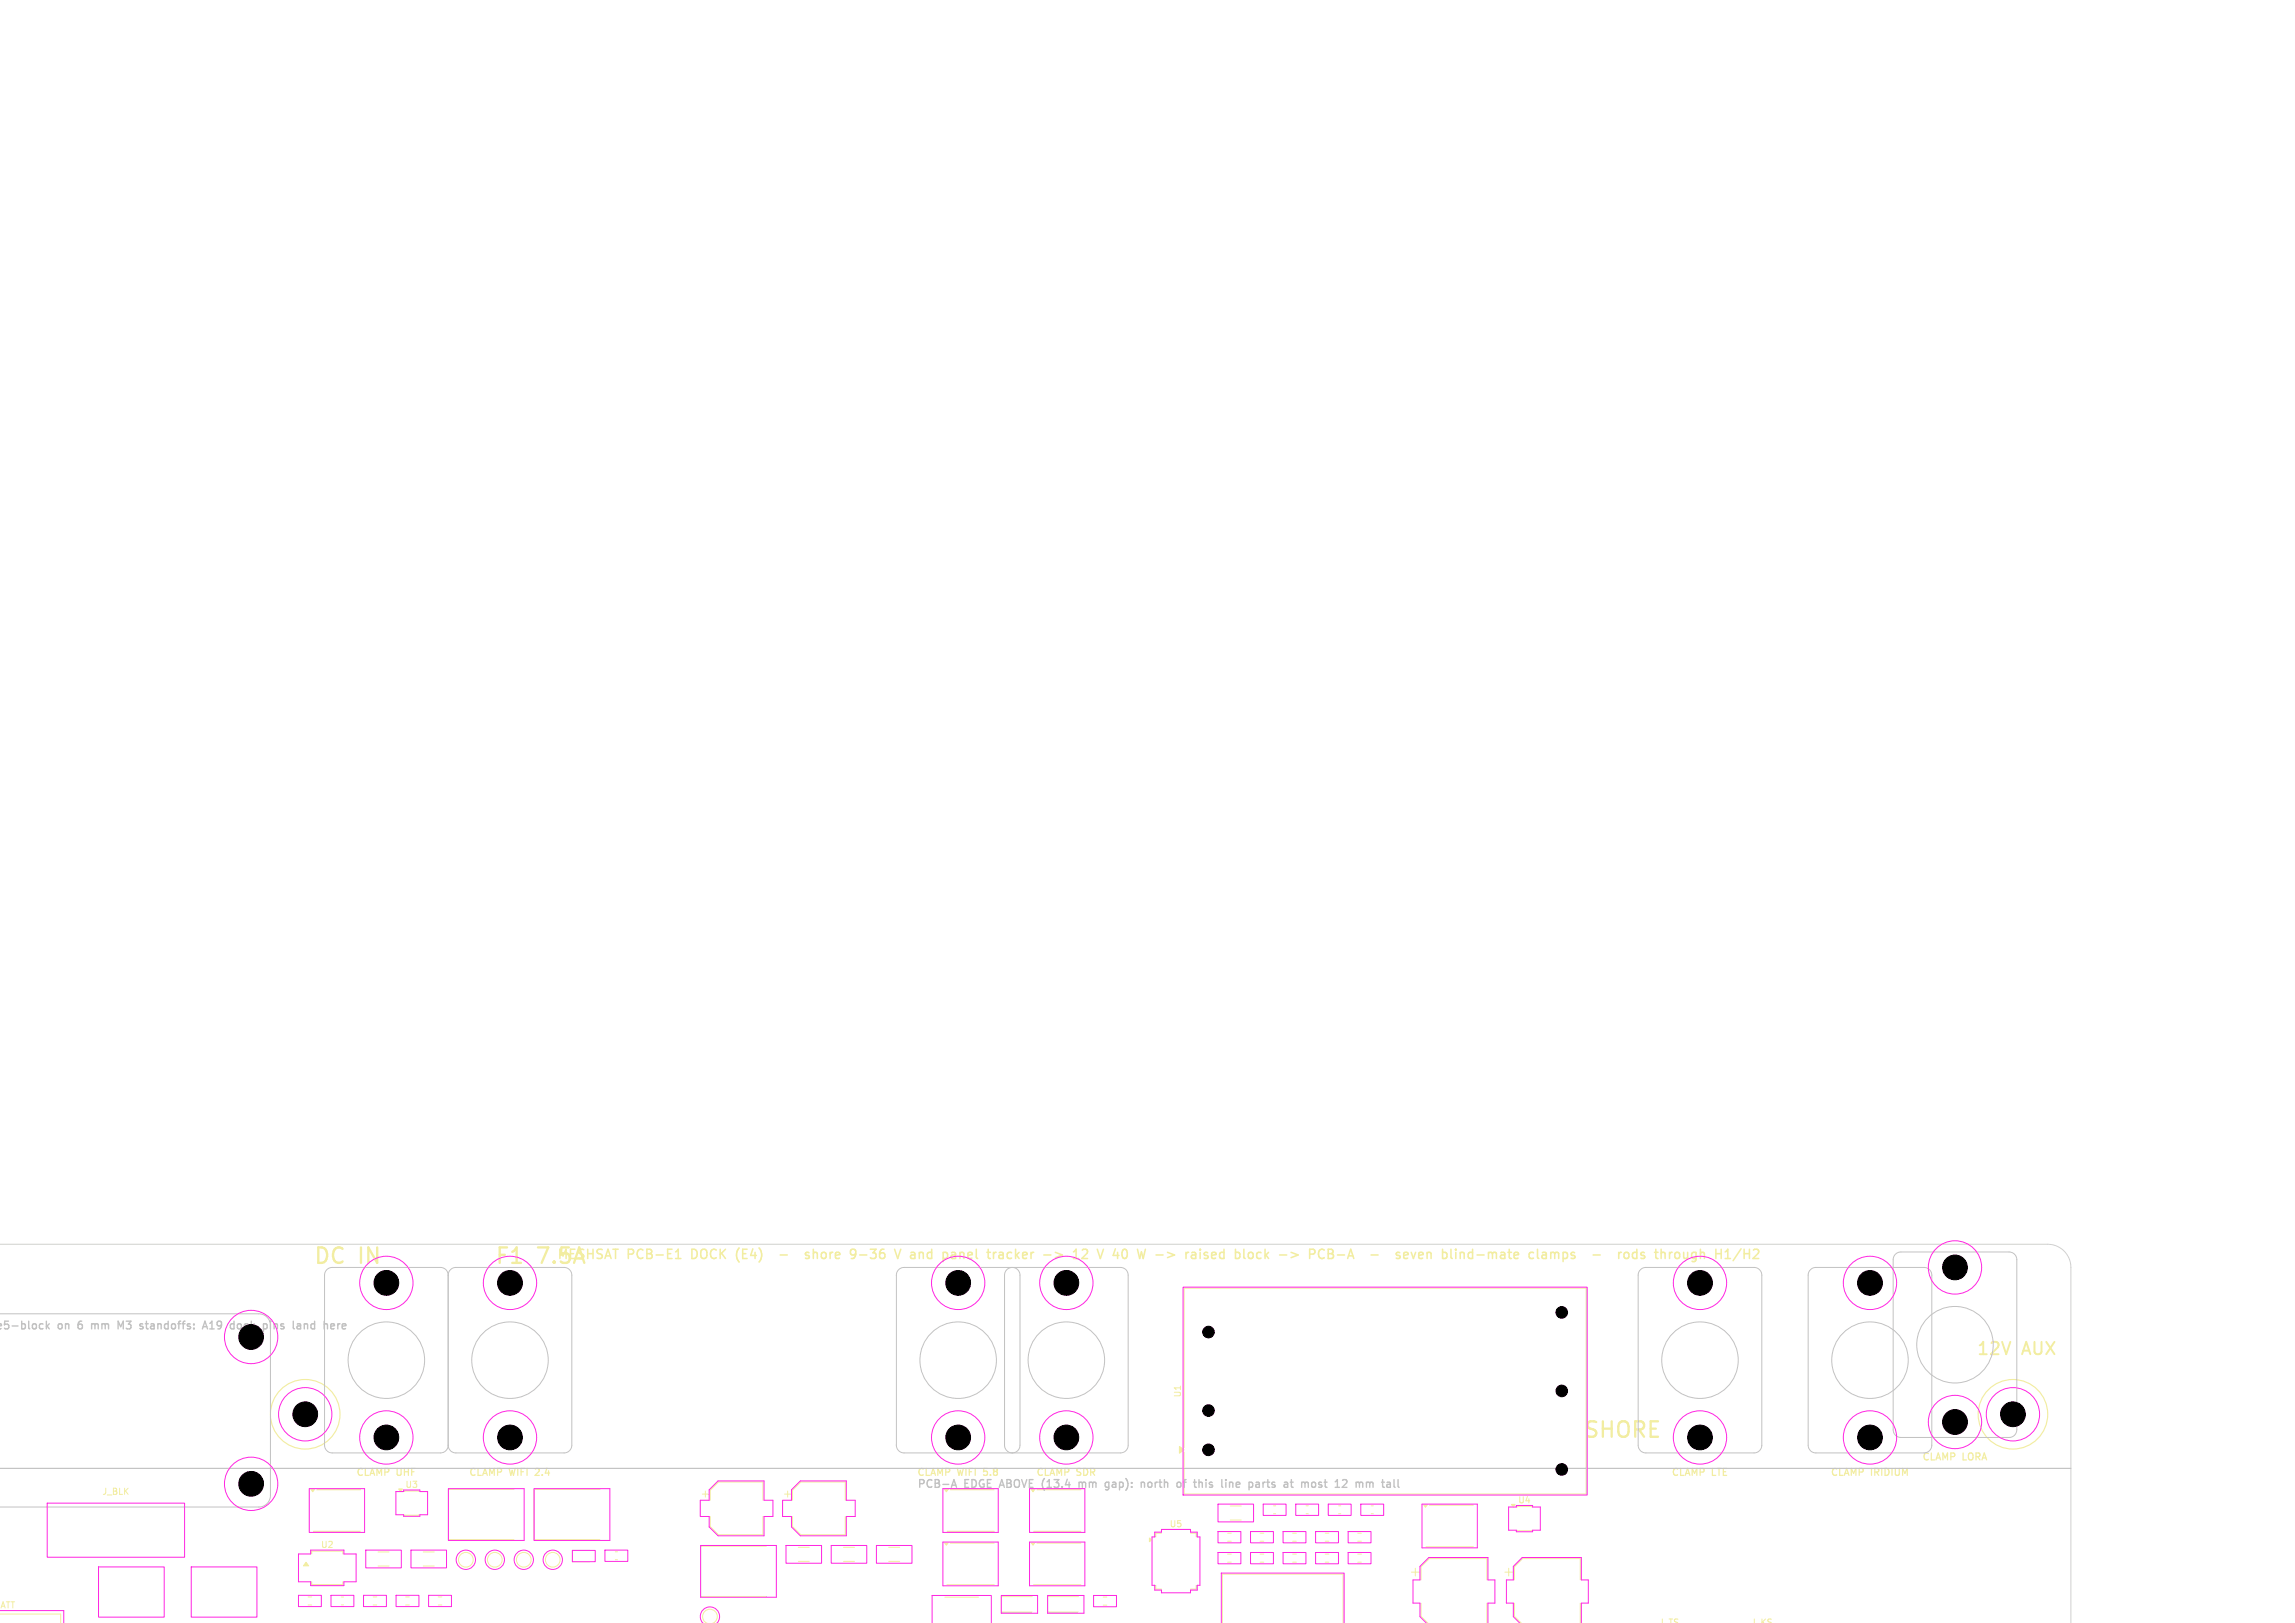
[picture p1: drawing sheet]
<svg xmlns="http://www.w3.org/2000/svg" width="297mm" height="210mm" viewBox="0 0 297 210" stroke-linecap="round" stroke-linejoin="round" font-family="sans-serif">
<defs><g id="words">
<g font-size="2.8" fill="#f2eda1">
<text x="40.5" y="164">DC</text>
<text x="46.5" y="164">IN</text>
<text x="63.9" y="164">F1</text>
<text x="69.6" y="164">7.5A</text>
<text x="204.8" y="186.5">SHORE</text>
</g>
<g font-size="2.2" fill="#f2eda1">
<text x="255.7" y="175.7">12V</text>
<text x="261.7" y="175.7">AUX</text>
</g>
<g font-size="1.7" fill="#f2eda1">
<text x="72" y="163.2">MESHSAT PCB-E1</text>
<text x="89.8" y="163.2">DOCK</text>
<text x="95.9" y="163.2">(E4)</text>
<text x="106.3" y="163.2">shore</text>
<text x="112.5" y="163.2">9-36</text>
<text x="118.7" y="163.2">V</text>
<text x="121" y="163.2">and</text>
<text x="125.6" y="163.2">panel</text>
<text x="131.7" y="163.2">tracker</text>
<text x="139.3" y="163.2">-&gt;</text>
<text x="143.5" y="163.2">12</text>
<text x="147.1" y="163.2">V</text>
<text x="153" y="163.2">W -&gt;</text>
<text x="159.9" y="163.2">raised</text>
<text x="166.6" y="163.2">block</text>
<text x="172.7" y="163.2">-&gt;</text>
<text x="176.9" y="163.2">PCB-A</text>
<text x="189.6" y="163.2">seven</text>
<text x="195.9" y="163.2">blind-mate</text>
<text x="207.6" y="163.2">clamps</text>
<text x="216.5" y="163.2">-</text>
<text x="220.5" y="163.2">rods</text>
<text x="225.7" y="163.2">through</text>
</g>
<g font-size="1.4" fill="#c2c2c2">
<text x="-.4" y="172.3">5-block</text>
<text x="8.2" y="172.3">on</text>
<text x="11.1" y="172.3">6</text>
<text x="13.1" y="172.3">mm</text>
<text x="16.9" y="172.3">M3</text>
<text x="20.1" y="172.3">standoffs:</text>
<text x="28.6" y="172.3">A19</text>
<text x="32.5" y="172.3">dock</text>
<text x="37.1" y="172.3">pins</text>
<text x="41.3" y="172.3">land</text>
<text x="118.6" y="192.8">PCB-A</text>
<text x="124.8" y="192.8">EDGE</text>
<text x="129.7" y="192.8">ABOVE (13.4</text>
<text x="140.6" y="192.8">mm</text>
<text x="144.4" y="192.8">gap):</text>
<text x="149.3" y="192.8">north</text>
<text x="154.3" y="192.8">of</text>
<text x="156.9" y="192.8">this</text>
<text x="160.8" y="192.8">line</text>
<text x="164.6" y="192.8">parts</text>
<text x="169.5" y="192.8">at</text>
<text x="172.1" y="192.8">most</text>
<text x="176.8" y="192.8">12</text>
<text x="179.9" y="192.8">mm</text>
</g>
<g font-size="1.3" fill="#f2eda1">
<text x="46" y="191.2">CLAMP</text>
<text x="51.3" y="191.2">UHF</text>
<text x="60.6" y="191.2">CLAMP</text>
<text x="65.9" y="191.2">WIFI</text>
<text x="69.6" y="191.2">2.4</text>
<text x="139.3" y="191.2">SDR</text>
<text x="216.2" y="191.2">CLAMP</text>
<text x="221.5" y="191.2">LTE</text>
<text x="236.8" y="191.2">CLAMP</text>
<text x="242.1" y="191.2">IRIDIUM</text>
<text x="248.7" y="189.2">CLAMP</text>
<text x="254" y="189.2">LORA</text>
</g>
<g font-size="1.3" fill="#c2c2c2">
<text x="118.6" y="191.2">CLAMP</text>
<text x="123.9" y="191.2">WIFI</text>
<text x="127.6" y="191.2">5.8</text>
<text x="134" y="191.2">CLAMP</text>
</g>
<g font-size="1.1" fill="#f2eda1">
<text x="153" y="180.9" transform="rotate(-90 153 180.9)">U1</text>
<text x="13.2" y="193.6">J_BLK</text>
<text x="151.3" y="197.8">U5</text>
<text x="41.5" y="200.5">U2</text>
<text x="-.9" y="208.3">BATT</text>
<text x="214.6" y="210.5">J_TS</text>
<text x="226.5" y="210.5">J_KS</text>
</g>
<g font-size="1.1" fill="#ff26e2">
<text x="52.4" y="192.7">U3</text>
<text x="196.4" y="194.7">U4</text>
</g>
</g></defs>
<path d="M-.1 161h265.1a3 3 0 0 1 3 3v46.1" fill="none" stroke="#d0d2cd" stroke-width=".13"/>
<g fill="none" stroke="#f2eda1" stroke-width=".15">
<circle cx="39.5" cy="183" r="4.5"/>
<circle cx="260.5" cy="183" r="4.5"/>
</g>
<g fill="none" stroke="#f2eda1" stroke-width=".2">
<path d="M87.4 162.8h.7M87.4 162l.4-.4v1.2M95.5 161.7l-.2 .6 .2 .8M101 162.4h.9M104.7 162.1l-.3-.1-.2 .2 .1 .2 .4 .1v.3h-.5M105.3 162.2l.1-.2 .3 .1 .1 .7M105.3 161.6v1.2M111.3 162.4h.9M116.6 161.6l-.4 1.2M118.2 162l-.3 .1M118.3 162.4h-.3a.24 .24 0 0 0-.2 .2 .24 .24 0 0 0 .2 .2h.3M120.2 162l.4 .1"/>
<path d="M120.6 162.8h-.4M124.3 162.1h.4v.7M130.9 162.1l-.3-.1-.3 .3v.3l.2 .2h.4M136.6 162l.9 .4-.9 .3M139.1 161.8l.2-.2v1.2M140.1 161.8l.1-.2h.3l.2 .3M142 161.6l.4 1.2 .4-1.2M149.6 162.4h.9M151.1 162l.9 .4-.9 .3M158.4 162.1l-.3-.1-.3 .3v.3l.1 .2h.5M158.4 161.6v1.2M165.6 162.4h.9"/>
<path d="M171 161.6l.4 .2M171.4 162.7l-.4 .1M171.9 162.2h.4M172.5 161.9l-.2-.3h-.4v1.2h.4M174.4 162.8l.4-1.2 .4 1.2M174.5 162.5h.6M182.6 162l.3 .8 .3-.8M183.6 162.4l.6-.1-.1-.2-.3-.1-.2 .2 .1 .6h.4M184.7 162.2l.2-.2 .2 .1 .1 .7M184.7 162v.8M186.7 162.1l.3-.1 .3 .3v.3l-.2 .2h-.4M186.7 161.6v1.2"/>
<path d="M187.8 161.6v1.1l.1 .1M188.4 161.6v.2M188.4 162v.8M189 162v.8M189.1 162l-.1 .2M190.6 161.6v1.2M194.6 162l.1 .2v.6M194.7 162.8h-.4M194.7 162.3l-.4 .1M195.1 162h.5M195.3 161.6v1.1l.2 .1M206.2 162.4h.9"/>
<path d="M214.1 162h.5M214.3 161.6v1.1v.1h.3M215 162.2l.1-.2 .3 .1 .1 .7M215 161.6v1.2M216.1 162v.8M216.4 162l-.2 .1M216.9 162.1h.4M217.9 162v.8h.3l.2-.1M218.4 162v.8M219.5 162.1l-.4-.1-.2 .3v.3l.1 .2h.5M219.5 162v1l-.2 .2h-.3M220.1 161.6v1.2"/>
<path d="M220.1 162.1v.1M225.3 161.6l-1 1.5"/>
</g>
<g fill="none" stroke="#f2eda1" stroke-width=".13">
<path d="M40.5 198.1h6.2M41 192.8h5.7M52.4 192.9l1.8 .1M52.4 196h1.8M66.5 192.7h-8.5v6.5h8.5M77.6 192.7h-8.5v6.5h8.5M90.9 193.3h.8M91.3 192.9v.8M91.9 194.1v-1.3l1.1-1h5.7v2.3M91.9 196.2v1.3l1.1 1.1h5.7v-2.4M101.5 193.3h.8M101.9 192.9v.8"/>
<path d="M102.6 194.1v-1.3l1-1h5.8v2.3M102.6 196.2v1.3l1 1.1h5.8v-2.4M122.5 198.1h6.2M123 192.8h5.7M123 199.7h5.7M133.8 198.1h6.1M134.2 192.8h5.7M134.2 199.7h5.7M150.3 198.4h-.7v.5M153.2 187.3v-20.6h52.1v26.6h-52.1v-5.4M154.1 198.4h.7v.5M158.9 198.4h.4"/>
<path d="M158.9 199.4h.4M159.2 194.9h1.4M159.2 196.7h1.4M163.1 198.4h.5M163.1 199.4h.5M164.8 194.8h.3M164.8 195.9h.3M167.3 198.4h.5M167.3 199.4h.5M169 194.8h.3M169 195.9h.3M171.5 198.4h.5"/>
<path d="M171.5 199.4h.5M173.2 194.8h.3M173.2 195.9h.3M175.7 198.4h.5M175.7 199.4h.5M177.4 194.8h.3M177.4 195.9h.3M185 194.8h5.7M196.4 194.9l1.8 .1M196.4 198h1.8M0 208.9h7.9v1.2M39.9 206.6h.4"/>
<path d="M39.9 207.7h.4M40.3 201.1v-.4h4.1v.4M40.3 204.7v.3h4.1v-.3M44.2 206.6h.3M44.2 207.7h.3M48.3 206.6h.5M48.3 207.7h.5M48.9 200.8h1.4M48.9 202.6h1.4M52.5 206.6h.5M52.5 207.7h.5M54.8 200.8h1.4"/>
<path d="M54.8 202.6h1.4M56.7 206.6h.5M56.7 207.7h.5M76.4 200.6h-2.3v1.5h2.3M79.6 200.8h.3M79.6 201.8h.3M91.5 210.1a.95 .95 0 0 1-.4-1.5 .95 .95 0 0 1 1.5 0 .95 .95 0 0 1-.4 1.5M99.2 200.1h-8.5v6.5h8.5M103.3 200.2h1.4M103.3 202h1.4M109.2 200.2h1.4M109.2 202h1.4"/>
<path d="M115 200.2h1.4M115 202h1.4M122.3 206.7h4.3M122.5 205.1h6.2M133.6 206.6h-4v2h4M133.8 205.1h6.1M139.6 206.6h-4v2h4M142.8 206.7h.4M142.8 207.7h.4M149.6 205.1v.5h.7M154.8 205.1v.5h-.7M158.2 210.1v-6.4h15.6v6.4"/>
<path d="M158.9 201.1h.4M158.9 202.1h.4M163.1 201.1h.5M163.1 202.1h.5M167.3 201.1h.5M167.3 202.1h.5M171.5 201.1h.5M171.5 202.1h.5M175.7 201.1h.5M175.7 202.1h.5M182.7 203.4h1M183.2 202.9v1"/>
<path d="M183.9 204.4v-1.7l1.1-1h7.4v2.7M183.9 207.4v1.7l.9 1M184.5 200.1h6.2M192.4 207.4v2.7M194.7 203.4h1M195.2 202.9v1M196 204.4v-1.7l1-1h7.5v2.7M196 207.4v1.7l.9 1M204.5 207.4v2.7"/>
<circle cx="60.3" cy="201.8" r=".95"/>
<circle cx="64" cy="201.8" r=".95"/>
<circle cx="67.8" cy="201.8" r=".95"/>
<circle cx="71.5" cy="201.8" r=".95"/>
</g>
<g fill="#f2eda1" stroke="#f2eda1" stroke-width=".13">
<path d="M51.6 192.7h.5l-.3 .3z"/>
<path d="M195.6 194.7h.5l-.3 .3z"/>
<path d="M184.2 194.7h.5l-.2 .3z"/>
<path d="M133.4 199.6h.5l-.2 .3z"/>
<path d="M40.2 192.7h.5l-.2 .3z"/>
<path d="M122.2 199.6h.5l-.2 .3z"/>
<path d="M148.7 199l.4 .3-.4 .2z"/>
<path d="M152.6 187.2l.6 .4-.6 .4z"/>
<path d="M39.6 202.1l.3 .5h-.6z"/>
</g>
<path d="M-.1 190h268.1" fill="none" stroke="#c2c2c2" stroke-width=".15"/>
<g fill="none" stroke="#c2c2c2" stroke-width=".13">
<path d="M0 170h33.5a1.5 1.5 0 0 1 1.5 1.5v22a1.5 1.5 0 0 1-1.5 1.5h-33.5M58 165a1 1 0 0 0-1-1h-14a1 1 0 0 0-1 1v22a1 1 0 0 0 1 1h14a1 1 0 0 0 1-1M58 165a1 1 0 0 1 1-1h14a1 1 0 0 1 1 1v22a1 1 0 0 1-1 1h-14a1 1 0 0 1-1-1M58 165v22M116.3 164.3l.3-.2 .4-.1h28a1 1 0 0 1 1 1v22a1 1 0 0 1-1 1h-28a1 1 0 0 1-1-1v-22l.1-.3zM130.3 164.3a1 1 0 0 1 1.1-.2 1 1 0 0 1 .6 .9v22a1 1 0 0 1-1 1 1 1 0 0 1-1-1v-22l.1-.3zM212.3 164.3l.3-.2 .4-.1h14a1 1 0 0 1 1 1v22a1 1 0 0 1-1 1h-14a1 1 0 0 1-1-1v-22l.1-.3zM234.3 164.3l.3-.2 .4-.1h14a1 1 0 0 1 1 1v22a1 1 0 0 1-1 1h-14a1 1 0 0 1-1-1v-22l.1-.3zM245.3 162.3l.3-.2 .4-.1h14a1 1 0 0 1 1 1v22a1 1 0 0 1-1 1h-14a1 1 0 0 1-1-1v-22l.1-.3z"/>
<circle cx="50" cy="176" r="4.9"/>
<circle cx="66" cy="176" r="4.9"/>
<circle cx="124" cy="176" r="4.9"/>
<circle cx="138" cy="176" r="4.9"/>
<circle cx="220" cy="176" r="4.9"/>
<circle cx="242" cy="176" r="4.9"/>
<circle cx="253" cy="174" r="4.9"/>
</g>
<g fill="none" stroke="#c2c2c2" stroke-width=".18">
<path d="M4.5 171.3l.2 .2v.3l-.2 .2M5.6 171.3h-.3l-.2 .2 .1 .4h.4M6 171v1M6.1 171.6l.3 .4M6.4 171.3l-.4 .4M7.9 171.3h-.3l-.1 .2 .1 .4 .3 .1M10.1 171.8l.2 .2h.2l.2-.2M10.1 171.5l.2-.2 .3 .1 .1 .1M10.6 171a.4 .4 0 0 0-.5 .4M12.3 171.4l.1-.1h.3v.7M15.3 172v-1l.3 .7 .4-.7v1M16.3 171.9l.5 .1"/>
<path d="M16.3 171h.7M19.8 171.3h-.3M19.9 171.6h-.3a.2 .2 0 0 0-.1 .2 .2 .2 0 0 0 .1 .2h.3M26.2 172l.3-1 .4 1M26.3 171.7h.5M27.1 172h.6M27.1 171.2l.3-.2v1M28.2 171l-.1 .1 .1 .4M32.1 171.3h-.3l-.2 .2 .1 .4h.4M36.3 171.9h.4M36.7 171.3h-.2l-.2 .1 .1 .2 .3 .1M40.7 171.3h-.3l-.2 .2 .1 .4h.4"/>
<path d="M40.7 171v1M44.3 171.8l.1 .2 .3-.1M44.3 171.4l.1-.1h.2l.2 .1v.1l-.5 .1M123.1 192.5l.4-1 .3 1M123.2 192.2h.5M139.6 191.8v.7M139.6 191.9l.3-.1 .2 .1M140.1 191.9v.6M140.2 191.8l-.1 .1M143.2 191.8h.3M143.5 191.8v.8l-.2 .2M143.5 192.4l-.3 .1"/>
<path d="M144 192.1v.3M147.8 191.8l.3 .1v.6M149 191.8h-.3l-.2 .2 .1 .4h.4M153.1 191.8h.4M153.5 191.5l-.2 .1v.9M156.1 191.5h.1M156.1 191.8v.7M159.5 191.8v.7M160.4 191.8h-.3l-.1 .1v.5h.4M160.5 192l-.5 .1M163.5 191.8v.7M163.7 191.8h-.2v.2"/>
<path d="M163.9 191.8h.4M164.1 191.5v.8l.2 .2M168.5 191.9l.2-.1 .2 .1M168.5 191.8v.7M168.9 191.9v.6M169.2 191.8l-.3 .1M171.4 191.8h.3M171.5 191.5v.8l.2 .2M175.5 191.8h.3l.1 .1M175.9 191.9l.2-.1h.2l.1 .7M175.9 191.9v.6M178.8 191.8h.4"/>
<path d="M178.9 191.5v.8l.3 .2M179.5 192.1v.3M180.4 191.5v.8M180.9 191.5v.8"/>
</g>
<g fill="none" stroke="#ff26e2" stroke-width=".13">
<path d="M153.1 166.6h52.3v26.9h-52.3zM6.1 194.5h17.8v7h-17.8zM40 192.6h7.2v5.7h-7.2zM52.2 192.8h2.1v.2h1v3h-1v.2h-2.1v-.2h-1v-3h1M58 192.6h9.8v6.7h-9.8zM69.1 192.6h9.8v6.7h-9.8zM90.7 200h9.8v6.7h-9.8zM92.9 191.6h6v2.5h1.1v2.1h-1.1v2.5h-6l-1.1-1.1v-1.4h-1.2v-2.1h1.2v-1.3zM101.7 200h4.6v2.3h-4.6zM103.6 191.6h5.9v2.5h1.2v2.1h-1.2v2.5h-5.9l-1.2-1.1v-1.4h-1.1v-2.1h1.1v-1.3zM107.6 200h4.6v2.3h-4.6zM113.4 200h4.6v2.3h-4.6z"/>
<path d="M122 192.6h7.2v5.7h-7.2zM122 199.5h7.2v5.7h-7.2zM133.2 192.6h7.2v5.7h-7.2zM133.2 199.5h7.2v5.7h-7.2zM149.4 198.3h.9v-.4h3.8v.4h.8v.6h.4v6.2h-.4v.7h-.8v.3h-3.8v-.3h-.9v-.7h-.3v-6.2h.3zM157.6 198.2h3v1.4h-3zM157.6 194.6h4.6v2.3h-4.6zM161.8 198.2h3v1.4h-3zM163.5 194.6h2.9v1.5h-2.9zM166 198.2h3v1.4h-3zM167.7 194.6h2.9v1.5h-2.9zM170.3 198.2h2.9v1.4h-2.9z"/>
<path d="M171.9 194.6h3v1.5h-3zM174.5 198.2h2.9v1.4h-2.9zM176.1 194.6h3v1.5h-3zM184 194.6h7.2v5.7h-7.2zM196.2 194.8h2.1v.2h1v3h-1v.2h-2.1v-.2h-1v-3h1M0 208.4h8.2v1.7M12.7 202.8h8.5v6.5h-8.5zM24.8 202.8h8.4v6.5h-8.4zM38.6 206.4h3v1.5h-3zM38.6 201.1h1.6v-.5h4.3v.5h1.6v3.6h-1.6v.5h-4.3v-.5h-1.6zM42.8 206.4h3v1.5h-3zM47 206.4h3v1.5h-3z"/>
<path d="M47.3 200.6h4.6v2.3h-4.6zM51.3 206.4h2.9v1.5h-2.9zM53.2 200.6h4.6v2.3h-4.6zM55.5 206.4h2.9v1.5h-2.9zM74.1 200.6h2.9v1.5h-2.9zM78.3 200.6h2.9v1.4h-2.9zM91 210.1a1.24 1.24 0 0 1 0-1.8 1.24 1.24 0 0 1 1.8 0 1.24 1.24 0 0 1-.1 1.8M120.6 210.1v-3.7h7.7v3.7M129.6 206.4h4.7v2.3h-4.7zM135.6 206.4h4.7v2.3h-4.7zM141.5 206.4h3v1.5h-3zM157.6 200.9h3v1.4h-3z"/>
<path d="M158 210.1v-6.5h15.9v6.5M161.8 200.9h3v1.4h-3zM166 200.9h3v1.4h-3zM170.3 200.9h2.9v1.4h-2.9zM174.5 200.9h2.9v1.4h-2.9zM184.6 210.1l-.8-.9v-1.8h-.9v-3h.9v-1.7l1.1-1.2h7.7v2.9h.9v3h-.9v2.7M196.7 210.1l-.9-.9v-1.8h-.9v-3h.9v-1.7l1.2-1.2h7.6v2.9h.9v3h-.9v2.7"/>
<circle cx="32.5" cy="173" r="3.4"/>
<circle cx="50" cy="166" r="3.4"/>
<circle cx="66" cy="166" r="3.4"/>
<circle cx="124" cy="166" r="3.4"/>
<circle cx="138" cy="166" r="3.4"/>
<circle cx="220" cy="166" r="3.4"/>
<circle cx="242" cy="166" r="3.4"/>
<circle cx="253" cy="164" r="3.5"/>
<circle cx="32.5" cy="192" r="3.4"/>
<circle cx="39.5" cy="183" r="3.4"/>
<circle cx="50" cy="186" r="3.4"/>
<circle cx="66" cy="186" r="3.4"/>
<circle cx="124" cy="186" r="3.4"/>
<circle cx="138" cy="186" r="3.4"/>
<circle cx="220" cy="186" r="3.4"/>
<circle cx="242" cy="186" r="3.4"/>
<circle cx="253" cy="184" r="3.5"/>
<circle cx="260.5" cy="183" r="3.4"/>
<circle cx="60.3" cy="201.8" r="1.25"/>
<circle cx="64" cy="201.8" r="1.25"/>
<circle cx="67.8" cy="201.8" r="1.25"/>
<circle cx="71.5" cy="201.8" r="1.25"/>
</g>
<g fill="#000" stroke="#000" stroke-width=".13">
<circle cx="32.5" cy="173" r="1.6"/>
<circle cx="50" cy="166" r="1.6"/>
<circle cx="66" cy="166" r="1.6"/>
<circle cx="124" cy="166" r="1.6"/>
<circle cx="138" cy="166" r="1.6"/>
<circle cx="156.4" cy="172.4" r=".75"/>
<circle cx="202.1" cy="169.8" r=".75"/>
<circle cx="202.1" cy="180" r=".75"/>
<circle cx="220" cy="166" r="1.6"/>
<circle cx="242" cy="166" r="1.6"/>
<circle cx="253" cy="164" r="1.6"/>
<circle cx="32.5" cy="192" r="1.6"/>
<circle cx="39.5" cy="183" r="1.6"/>
<circle cx="50" cy="186" r="1.6"/>
<circle cx="66" cy="186" r="1.6"/>
<circle cx="124" cy="186" r="1.6"/>
<circle cx="138" cy="186" r="1.6"/>
<circle cx="156.4" cy="182.5" r=".75"/>
<circle cx="156.4" cy="187.6" r=".75"/>
<circle cx="202.1" cy="190.1" r=".75"/>
<circle cx="220" cy="186" r="1.6"/>
<circle cx="242" cy="186" r="1.6"/>
<circle cx="253" cy="184" r="1.6"/>
<circle cx="260.5" cy="183" r="1.6"/>
</g>
<use href="#words"/>
</svg>
